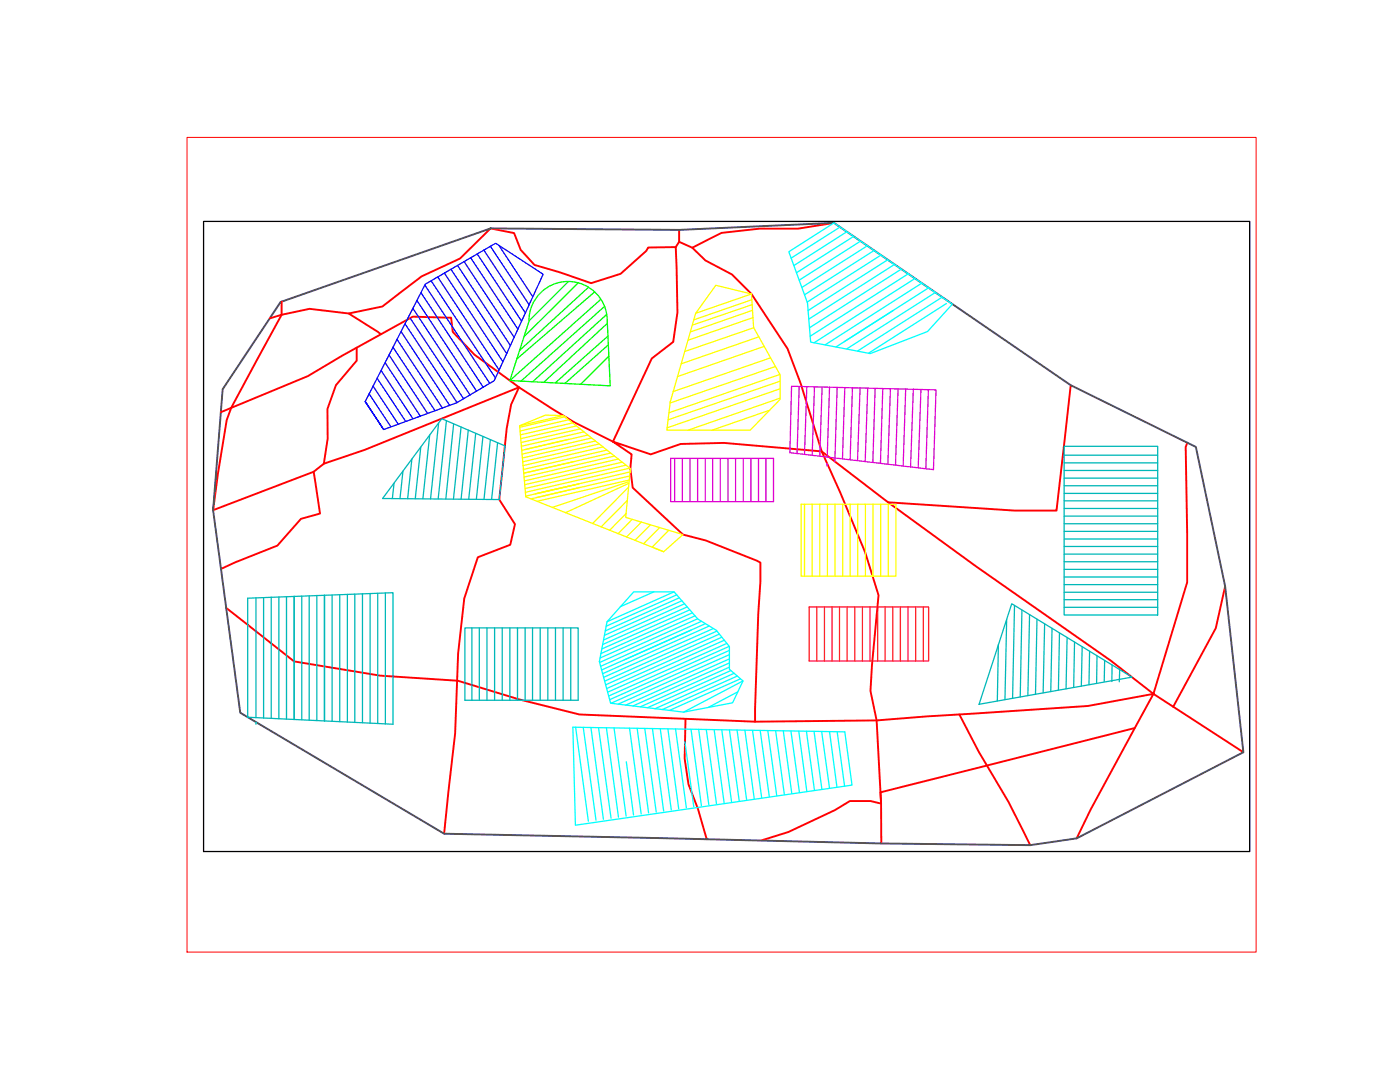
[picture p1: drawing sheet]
<svg xmlns="http://www.w3.org/2000/svg" width="279mm" height="216mm" viewBox="0 0 279 216" stroke-linecap="round" stroke-linejoin="round" font-family="sans-serif">
<!-- layer: 0 -->
<path d="M40.6 44.2h208.8v125.7h-208.8z" fill="none" stroke="#000" stroke-width=".25"/>
<!-- layer: main road -->
<g fill="none" stroke="#f00" stroke-width=".38">
<path d="M134.9 49.3l-5.5 .1-.4 .7-5.1 4.5-5.9 1.9-6.3-2.2-5-1.4-2.8-3-1.3-3.4-4.7-.9-6.1 6-7.7 3.5-7.8 6.1-6.7 1.4M135.5 45.9v2.3l-.6 1.1 .3 13-.8 5.9-4.3 3.3-7.8 16.6a127.4 127.4 0 0 1-20.5-12.2l-7.1-5.1-4.3-4.6-.4-2.8-7.6-.2-6.4 3.5M138.2 49.4l2.6 2.6 5.3 2.8 3.9 3.9 7.2 10.9 2.6 6.9 4.2 13.6 3.7 8.2 5 11.9 2.6 8.6-1.3 13.9-.3 5.2 1.2 5.8 .9 16.6 .1 8M166.4 44.5l-7.1 1.1h-7.7l-7.6 .9-5.8 2.9-2.7-1.2M56.2 60.2v2.6l-2.4 .7M71.2 69.4v2.6l-4.2 4.9-1.7 4.7 .1 5.9-.8 5-2 1.6M213.7 76.9l-2.9 25h-8.3l-25.3-1.7M44.1 82.2l17.4-7.2 6.9-4.1 7.6-4.2-6.4-4.1-7.8-1-5.6 1.2-10.1 18.6-.9 2.4-1.7 10.6-1 7.4 20.1-7.7 1.3 8.4-3.8 1-4.7 5.4-8.5 3.3-2.8 1.3M64.6 92.5l8.2-2.7 30.8-12.5-1.6 3.4-.9 4.8-1.5 14.2 3.2 4.9-1 4.1-6.4 2.5-2.7 8.2-1.3 11-.6 15.9-2.2 20.1M237 88.3l-.4 .9 .3 17.3v9.7l-6.7 22.3 17.9 11.6M244.5 117l-1.9 8.3-8.5 15.7M45.2 121.3l13.5 10.7 17.2 2.8 15.5 1 12.2 3.8 12 3 35.1 1.4"/>
<path d="M230.2 138.5l-8.6-6.7-26.9-18.9-17.5-12.7-13.2-10.1-19.5-1.7-8.7 .2-5.9 2.1-7.6-2.6 3.8 2.6-.3 2.8 .5 3.8 10 9.4 4.6 1.2 10.9 4.4v3.8l-.5 6.4-.6 21.5 24.2-.3 10.1-.8 32.1-2 13.1-2.4-12.5 23-2.8 5.8M136.8 143.5l-.2 7.9 .8 5.1 1.9 4.9 1.7 6.1M191.5 142.6l3.8 7.4 5.9 10 4.4 8.6M226.5 145.3l-50.8 12.8 .1 2.2-2.1-.5h-4.1l-3 1.9-9.3 4.3-5.4 1.7"/>
</g>
<!-- layer: boundary -->
<path d="M56 60.3l41.9-14.7 37.6 .3 30.9-1.4 47.3 32.4 25 12.3 5.8 27.8 3.6 33.1-33.2 17.2-9.3 1.3-29.7-.3-87.3-1.9-40.7-24.2-5.4-40.4 1.9-24.1z" fill="none" stroke="#545454" stroke-width=".38"/>
<!-- layer: LOW CLASS RESIDENTIAL -->
<path d="M113.4 56.2l-7.8 7.8-3.8 11.9 20 1.1-.6-13M115.4 56.5l-10.8 10.7M117.5 57.3l-13.8 12.7M118.7 58.2l-15.6 13.5M119.9 59.7l-18.1 16.2M105.6 64a7.8 7.8 0 0 1 7.8-7.8 7.8 7.8 0 0 1 7.8 7.8M120.7 61.1l-16.7 15M121.1 62.7l-14.8 13.5M121.2 64.5l-12.7 11.8M121.4 67l-10.6 9.4M121.4 68.8l-8.7 7.7M121.5 71.1l-5.6 5.6" fill="none" stroke="#0f0" stroke-width=".25"/>
<!-- layer: MIDDLE CLASS RESIDENTIAL -->
<g fill="none" stroke="#ff0" stroke-width=".25">
<path d="M142.9 56.9l7.1 1.8 .4 6.6 5.3 9.5v4.9l-6 6.1h-16.6l.7-5.6 5-17.7zM150 58.7l-11.2 3.8M150.1 59.8l-11.6 4M150.1 60.8l-11.9 4.1M150.2 61.9l-12.4 4.3M150.3 63.4l-13 4.5M150.4 65.4l-13.7 4.7M151.5 67.2l-15.5 5.4M152.5 69.1l-17.3 6M153.8 71.4l-19.4 6.7M154.8 73.1l-21.1 7.3M155.6 74.7l-22.1 7.7"/>
<path d="M155.7 76.1l-22.4 7.7M155.7 77.6l-22.6 7.8M155.7 79.4l-18.4 6.4M103.7 84.9l5.2-2.1 3.5 .1 13.4 10.6-.9 9.7 11.4 3.5-3.9 3.4-27.5-11zM112.4 82.9l-8.7 2M112.7 83.2l-8.9 2M113.5 83.8l-9.7 2.2M113.5 87.7l-8.7 2M114.2 84.4l-10.3 2.4M115 85l-11.1 2.5M115.6 96.5l-8.8 2M115.7 97.3l-8.7 2"/>
<path d="M115.8 85.6l-11.8 2.7M116.5 86.2l-12.5 2.9M117.3 86.8l-13.2 3.1M118.1 87.4l-13.9 3.2M118.8 88l-14.5 3.4M119.6 88.6l-15.3 3.5M120.3 89.2l-15.9 3.7M121.1 89.8l-16.6 3.9M121.9 90.4l-17.4 4M122.6 91l-18 4.2M123.4 91.6l-18.7 4.4M124.1 92.2l-19.4 4.5"/>
<path d="M124.9 92.8l-20.1 4.7M125.2 99.9l-5.2 5.2M125.3 96.2l-15.1 5M125.5 97.2l-7.2 7.3M125.5 96.5l-12.7 5.8M125.6 95.8l-18.4 4.2M125.6 95l-19.7 4.6M125.7 93.4l-20.9 4.8M125.7 94.2l-20.8 4.8M153.6 81.9l-11.5 3.9M125 102.5l-3.3 3.3M126.2 103.6l-2.9 2.9"/>
<path d="M128 104.2l-3 2.9M129.8 104.7l-3.1 3.1M131.6 105.3l-3.1 3.2M133.5 105.8l-3.3 3.4 2.2 .9M159.9 100.6h18.9v14.4h-18.9zM160.6 100.6v14.4M162.1 100.6v14.4M163.6 100.6v14.4M165.1 100.6v14.4M166.7 100.6v14.4M168.2 100.6v14.4M169.7 100.6v14.4"/>
<path d="M171.2 100.6v14.4M172.7 100.6v14.4M174.2 100.6v14.4M175.8 100.6v14.4M177.3 100.6v14.4"/>
</g>
<!-- layer: HIGH CLASS RESIDENRIAL -->
<g fill="none" stroke="#0ff" stroke-width=".25">
<path d="M157.4 50.2l9-5.7 23.7 16.2-5 5.5-11.4 4.4-11.9-2.3-.7-7.9zM167.6 45.3l-9.7 6.2M169 46.3l-10.6 6.7M170.3 47.2l-11.4 7.2M171.7 48.1l-12.2 7.8M173.1 49.1l-13.1 8.2M174.4 50l-13.8 8.8M175.8 50.9l-14.7 9.4M177.2 51.8l-15.9 10.2M178.5 52.8l-17.1 10.9M179.9 53.7l-18.3 11.7M181.3 54.6l-19.6 12.5"/>
<path d="M182.6 55.6l-20.1 12.8M184 56.5l-19.3 12.3M185.3 57.4l-18.5 11.8M186.7 58.4l-17.7 11.2M188 59.3l-16.9 10.7M178.3 62l-9.8 6.2M188.9 60.6l-15.6 9.9M126.5 118.1h8l4.8 5.4 3.6 2.3 2.7 3.2v4.5l2.7 2.4-2.1 4.3-9.8 1.9-14.5-1.8-2.3-8.3 1.5-7.9zM130.5 118.1l-6.7 3M134.5 118.1l-13.4 6M135.1 118.7l-14.1 6.3M135.6 119.3l-14.8 6.6"/>
<path d="M136.1 119.9l-15.5 6.9M136.6 120.5l-16.1 7.2M137.1 121.1l-16.8 7.5M137.7 121.7l-17.6 7.8M138 125.7l-13.4 6M138.2 122.3l-18.3 8.1M138.7 122.9l-19 8.4M139.2 123.5l-19.5 8.7M140 124l-20.1 9M140.8 124.4l-20.7 9.3M141.5 124.9l-21.2 9.5M142.4 125.4l-21.9 9.8"/>
<path d="M143.1 125.9l-22.4 10M143.6 126.5l-22.7 10.1M144 127.2l-22.9 10.2M144.6 127.7l-23.3 10.4M145.1 128.4l-23.6 10.5M145.5 129l-23.8 10.6M145.6 129.8l-23.7 10.5M145.6 130.6l-22.2 9.9M145.6 131.5l-20.7 9.2M145.6 132.3l-19.3 8.6M145.6 133.1l-17.8 7.9M145.9 133.8l-16.7 7.4"/>
<path d="M146.5 134.4l-15.8 7M147.1 134.9l-14.9 6.7M147.3 138l-6 3.2M147.8 135.5l-14.2 6.3M148.3 135.9l-11.9 6.2M114.3 145.1l54.3 .9 1.4 10.7-55.2 8zM114.9 145.1l2.5 18.8M116.4 145.1l2.5 18.5M117.9 145.1l2.5 18.4M119.5 145.2l2.4 18.1M121 145.2l2.4 17.9M122.5 145.2l2.5 17.6"/>
<path d="M125 152l1.4 10.6M125.6 145.3l2.4 17.1M127.2 145.3l2.2 16.9M128.7 145.4l2.3 16.6M130.2 145.4l2.2 16.4M131.8 145.4l2.2 16.2M133.3 145.4l2.2 16M134.8 145.4l2.2 15.8M136.7 148l1.8 13M137.9 145.5l2.1 15.3M139.4 145.5l2.1 15.1M141 145.6l2 14.8"/>
<path d="M142.5 145.6l2 14.6M144 145.6l2 14.4M145.6 145.7l1.9 14.1M147.1 145.7l1.9 13.8M148.7 145.7l1.8 13.7M150.2 145.7l1.8 13.5M151.7 145.7l1.8 13.2M153.2 145.8l1.8 12.9M154.8 145.8l1.7 12.7M156.3 145.8l1.7 12.5M157.8 145.9l1.7 12.2M159.4 145.9l1.6 12"/>
<path d="M160.9 145.9l1.6 11.8M162.5 146l1.5 11.5M164 146l1.6 11.3M165.6 146l1.4 11.1M167.1 146l1.5 10.9"/>
</g>
<!-- layer: COMMERCIAL -->
<g fill="none" stroke="#00b8b8" stroke-width=".25">
<path d="M78.6 96.4l-.3 3.1M80.4 94l-.6 5.5M82.2 91.6l-.8 7.9M84 89.2l-1.1 10.3M85.8 86.8l-1.4 12.7M87.5 84.4l-1.6 15.2M88.2 83.6l12.6 5.4-1.2 10.7-23.2-.2zM89.1 83.9l-1.7 15.7M90.5 84.6l-1.5 15M92 85.2l-1.5 14.4M93.5 85.8l-1.5 13.8M94.9 86.5l-1.4 13.1"/>
<path d="M96.4 87.1l-1.3 12.5M97.9 87.7l-1.3 11.9M99.3 88.4l-1.2 11.2M212.4 89.1h18.6v33.6h-18.6zM212.4 99.9h18.6M212.4 98.5h18.6M212.4 96.9h18.6M212.4 95.4h18.6M212.4 93.9h18.6M212.4 92.4h18.6M212.4 90.8h18.6M49.4 119.4l29-1.1v26.2l-29-1.4z"/>
<path d="M51.1 119.3v23.9M52.6 119.2v24.1M54.1 119.2v24.1M55.7 119.1v24.3M57.2 119.1v24.4M58.7 119v24.6M60.2 118.9v24.7M61.7 118.9v24.8M63.2 118.8v25M64.8 118.8v25.1M66.3 118.7v25.2M67.8 118.6v25.4"/>
<path d="M69.3 118.6v25.5M70.8 118.6v25.6M72.3 118.5v25.7M73.9 118.4v25.9M75.4 118.4v26M76.9 118.3v26.2M212.4 119.7h18.6M212.4 118.2h18.6M212.4 116.7h18.6M212.4 115.1h18.6M212.4 113.6h18.6M212.4 112.1h18.6"/>
<path d="M212.4 110.6h18.6M212.4 109h18.6M212.4 107.6h18.6M212.4 106h18.6M212.4 104.5h18.6M212.4 103h18.6M212.4 101.5h18.6M92.8 125.3h22.6v14.4h-22.6zM94.2 125.3v14.4M95.7 125.3v14.4M97.2 125.3v14.4M98.7 125.3v14.4"/>
<path d="M100.2 125.3v14.4M101.8 125.3v14.4M103.3 125.3v14.4M104.8 125.3v14.4M106.3 125.3v14.4M107.8 125.3v14.4M109.3 125.3v14.4M110.9 125.3v14.4M112.4 125.3v14.4M113.9 125.3v14.4M199.2 128.6l-.2 11.3M200.9 123.6l-.3 16"/>
<path d="M201.9 120.5l24 14.6-30.5 5.4zM202.5 120.8l-.4 18.5M203.9 121.7l-.3 17.4M205.5 122.6l-.4 16.2M207 123.6l-.3 14.9M208.5 124.5l-.3 13.7M210 125.4l-.3 12.6M211.4 126.3l-.2 11.4M212.4 121.2h18.6M213 127.2l-.2 10.2M214.4 128.1l-.1 9.1M216 129.1l-.2 7.8"/>
<path d="M217.5 129.9l-.2 6.7M218.9 130.9l-.1 5.5M220.5 131.8l-.1 4.2M221.9 132.7v3.3M223.5 133.5l-.1 2.5M51.1 144.1v.4"/>
</g>
<!-- layer: CBD -->
<g fill="none" stroke="#00f" stroke-width=".25">
<path d="M83.2 60l11.9 18M84 58.4l12.4 18.8M84.8 56.9l12.9 19.6M86 56l12.9 19.4M87.4 55.3l12.2 18.5M88.7 54.5l11.7 17.7M90 53.7l11.1 16.9M91.3 52.9l10.6 16.1M92.6 52.2l10 15.1M93.9 51.4l9.5 14.3M95.2 50.7l8.9 13.4M96.5 49.9l8.3 12.5"/>
<path d="M97.9 49.1l7.7 11.7M99.6 49l6.7 10.2M73.6 78.6l4.4 6.6M74.5 77l5 7.7M75.3 75.5l5.7 8.6M76.1 73.9l6.3 9.7M76.9 72.4l7 10.6M77.6 70.8l7.7 11.7M78.4 69.3l8.4 12.6M79.2 67.7l9.1 13.7M80 66.2l9.7 14.7M80.8 64.6l10.4 15.7"/>
<path d="M81.9 63.5l10.6 16.1M82.4 61.5l11.4 17.3M72.9 80.1l3.7 5.6 14.5-5.3 7.5-4.4 9.8-21.3-9.5-6.2-14 8.2-12 23.4 3.7 5.6"/>
</g>
<!-- layer: EDUCATIONAL -->
<g fill="none" stroke="#ff003f" stroke-width=".25">
<path d="M161.5 121.1h23.8v10.8h-23.8zM163 121.1v10.8M164.5 121.1v10.8M166.1 121.1v10.8M167.5 121.1v10.8M169.1 121.1v10.8M170.6 121.1v10.8M172.1 121.1v10.8M173.6 121.1v10.8M175.2 121.1v10.8M176.6 121.1v10.8M178.2 121.1v10.8"/>
<path d="M179.7 121.1v10.8M181.2 121.1v10.8M182.7 121.1v10.8M184.3 121.1v10.8"/>
</g>
<!-- layer: industrial -->
<g fill="none" stroke="#d0d" stroke-width=".25">
<path d="M158 77.1l28.8 .7-.5 15.9-28.7-3.4zM159.5 77.1l-.4 13.4M161 77.2l-.4 13.5M162.5 77.2l-.4 13.7M164.1 77.2l-.5 13.8M165.6 77.3l-.5 13.9M167.1 77.3l-.5 14.8M168.6 77.3l-.5 14.3M170.1 77.4l-.4 14.4M171.6 77.4l-.5 14.5M173.2 77.5l-.5 14.6M174.7 77.5l-.5 14.8"/>
<path d="M176.2 77.5l-.5 14.9M177.7 77.6l-.5 15M179.2 77.6l-.5 15.2M180.7 77.6l-.5 15.4M182.3 77.7l-.6 15.5M183.8 77.7l-.6 15.6M185.3 77.8l-.5 15.7M133.8 91.5h20.6v8.6h-20.6zM134.6 91.5v8.6M136.2 91.5v8.6M137.7 91.5v8.6M139.2 91.5v8.6"/>
<path d="M140.7 91.5v8.6M142.2 91.5v8.6M143.7 91.5v8.6M145.3 91.5v8.6M146.8 91.5v8.6M148.3 91.5v8.6M149.8 91.5v8.6M151.4 91.5v8.6M152.9 91.5v8.6M165 92.5v.5"/>
</g>
<!-- layer: main road -->
<path d="M37.3 27.4h213.4v162.6h-213.4z" fill="none" stroke="#f00" stroke-width=".2"/>
</svg>
